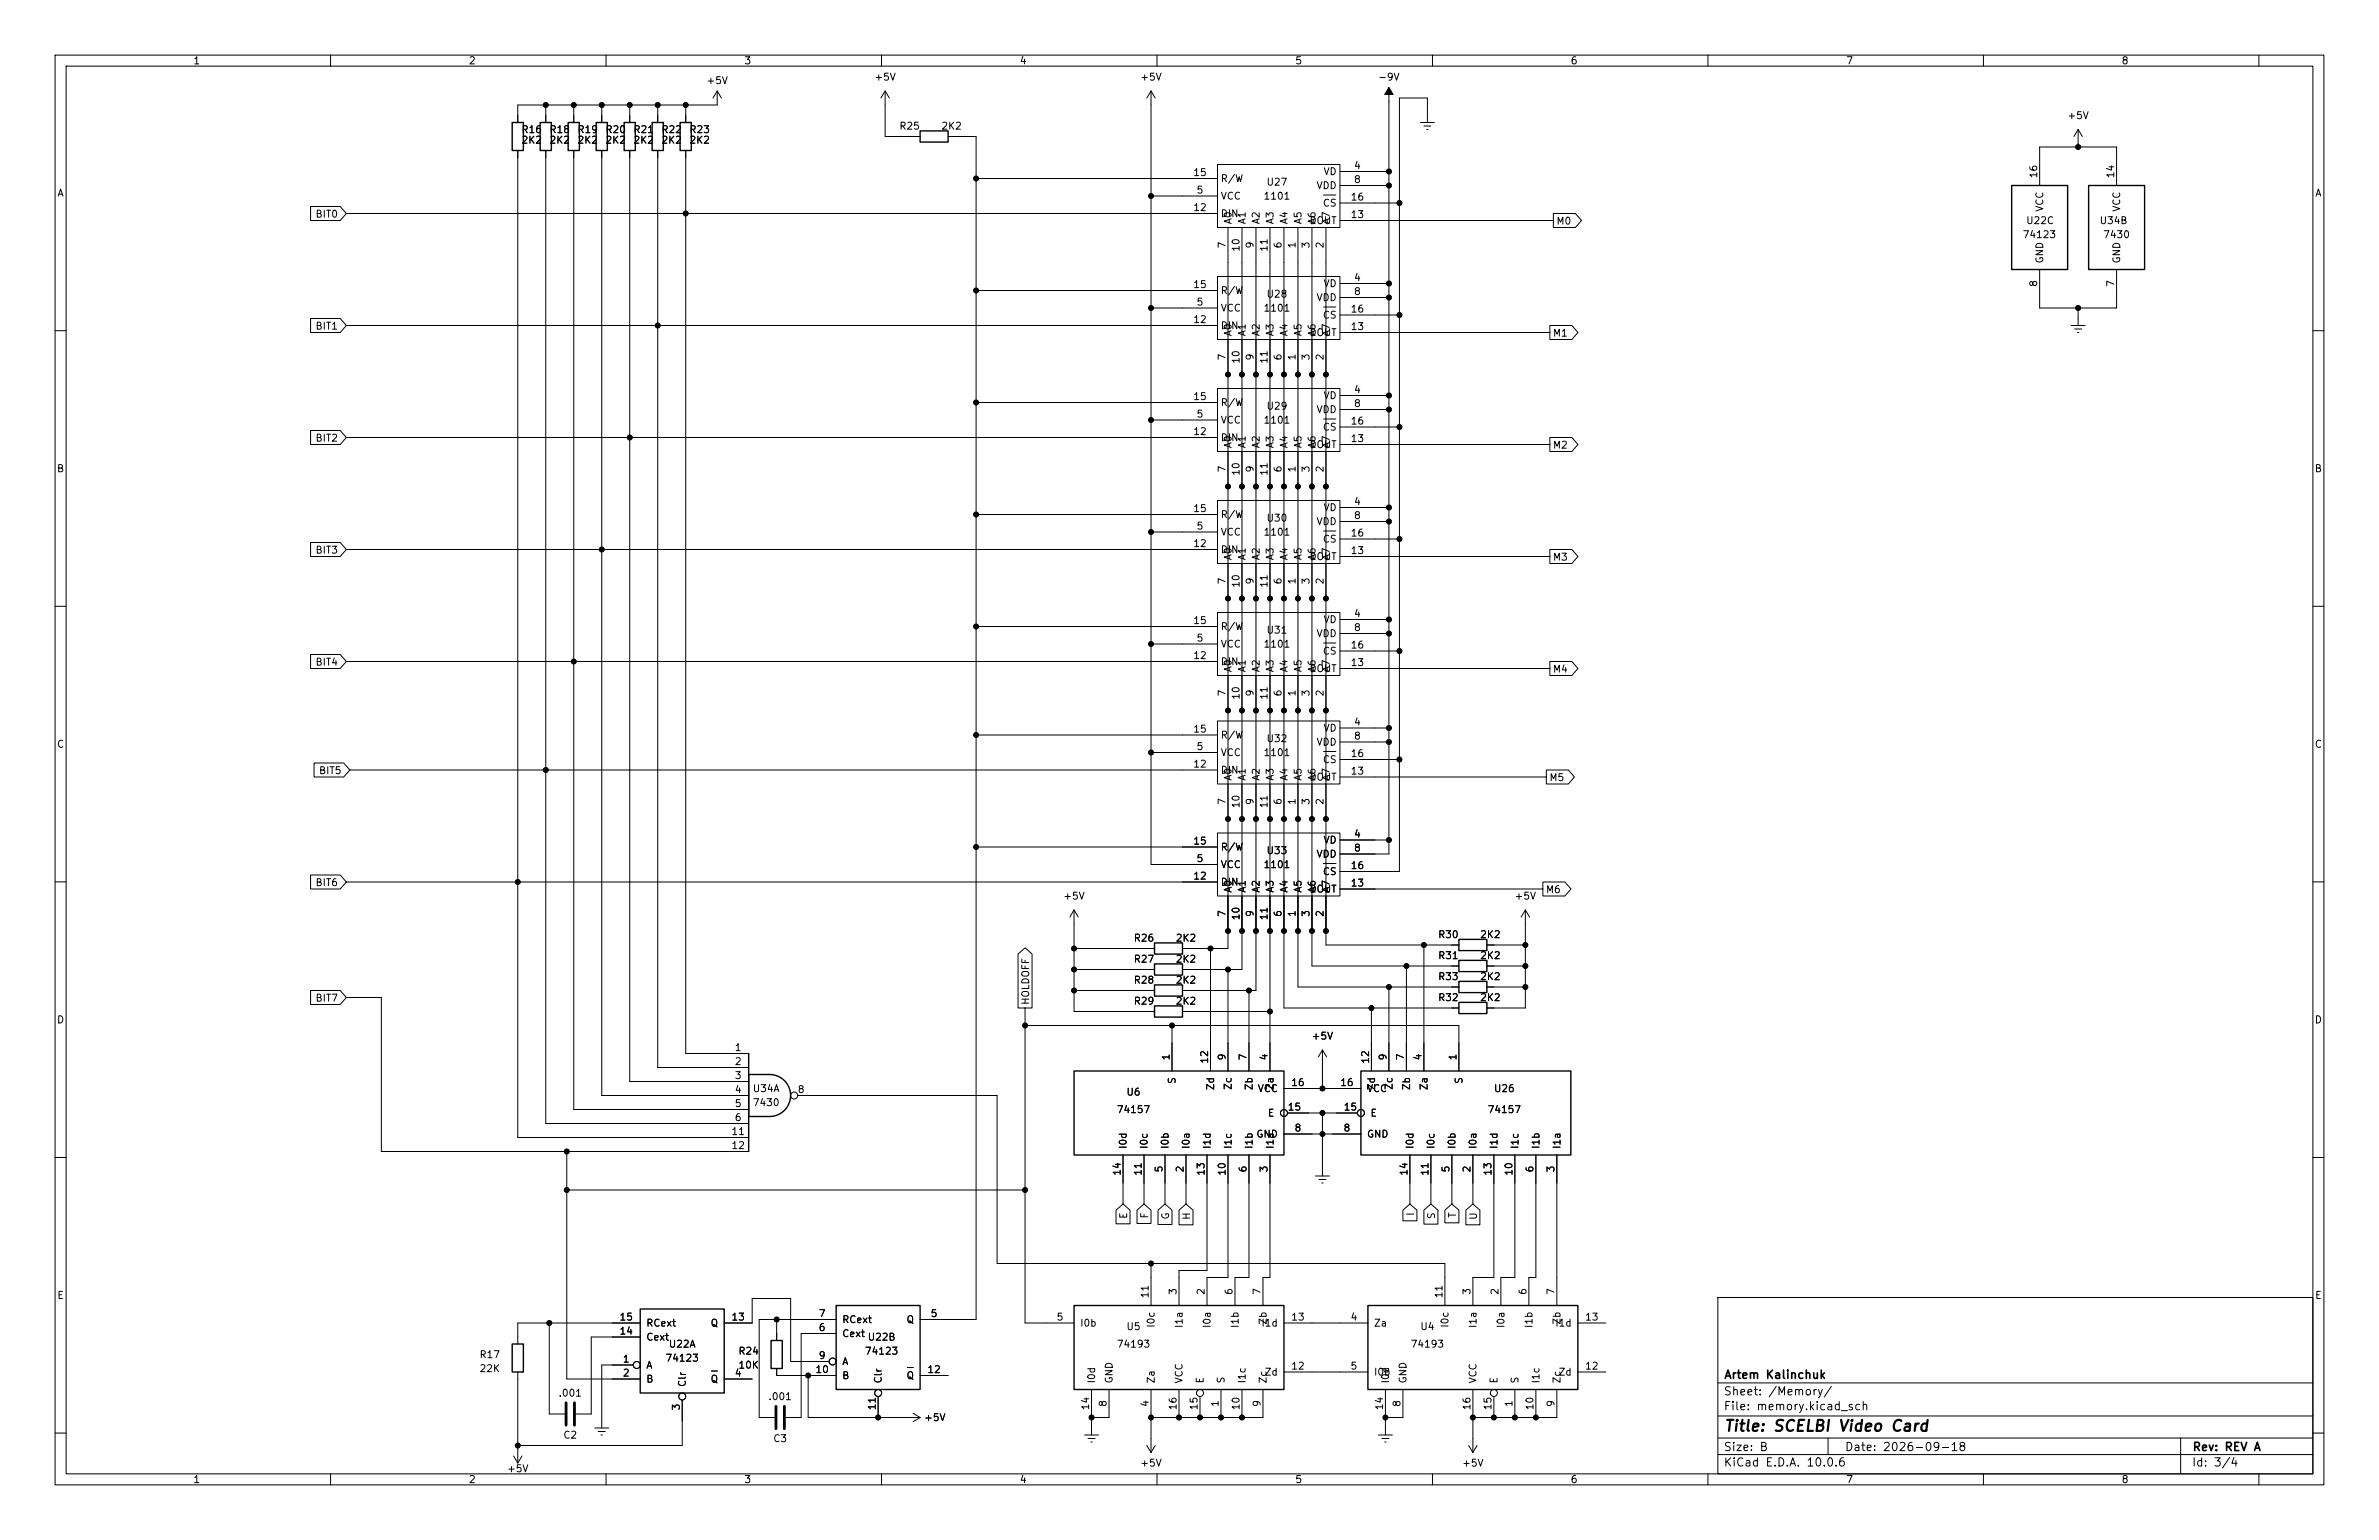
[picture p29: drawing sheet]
<svg xmlns="http://www.w3.org/2000/svg" width="432mm" height="279mm" viewBox="0 0 432 279" stroke-linecap="round" stroke-linejoin="round" font-family="sans-serif">
<defs><g id="words">
<text font-size="2" x="312.8" y="260.2">Title: SCELBI Video Card</text>
<g font-size="1.5">
<text x="312.8" y="250.5">Artem Kalinchuk</text>
<text x="312.8" y="256.2">File: memory.kicad_sch</text>
<text x="312.8" y="253.5">Sheet: /Memory/</text>
<text x="312.8" y="263.6">Size: B</text>
<text x="334.8" y="263.6">Date: 2026-09-18</text>
<text x="397.8" y="263.6">Rev: REV A</text>
<text x="312.8" y="266.4">KiCad E.D.A. 10.0.6</text>
<text x="397.8" y="266.4">Id: 3/4</text>
</g>
<g font-size="1.3">
<text x="35" y="12">1</text>
<text x="85" y="12">2</text>
<text x="135" y="12">3</text>
<text x="185" y="12">4</text>
<text x="235" y="12">5</text>
<text x="285" y="12">6</text>
<text x="335" y="12">7</text>
<text x="385" y="12">8</text>
<text x="128.1" y="15.6">+5V</text>
<text x="158.6" y="14.9">+5V</text>
<text x="206.9" y="14.9">+5V</text>
<text x="250" y="14.9">-9V</text>
<text x="163.1" y="23.8">R25</text>
<text x="170.7" y="23.8">2K2</text>
<text x="375.1" y="21.9">+5V</text>
<text x="94.5" y="24.5">R16</text>
<text x="94.5" y="26.4">2K2</text>
<text x="99.6" y="24.5">R18</text>
<text x="99.6" y="26.4">2K2</text>
<text x="104.7" y="24.5">R19</text>
<text x="104.7" y="26.4">2K2</text>
<text x="109.8" y="24.5">R20</text>
<text x="109.8" y="26.4">2K2</text>
<text x="114.9" y="24.5">R21</text>
<text x="114.9" y="26.4">2K2</text>
<text x="119.9" y="24.5">R22</text>
<text x="119.9" y="26.4">2K2</text>
<text x="125" y="24.5">R23</text>
<text x="125" y="26.4">2K2</text>
<text x="10.3" y="36">A</text>
<text x="216.5" y="32.3">15</text>
<text x="217.1" y="35.4">5</text>
<text x="221.5" y="33.3">R/W</text>
<text x="229.8" y="34">U27</text>
<text x="238.8" y="34.6">VDD</text>
<text x="240.1" y="32.1">VD</text>
<text x="245.6" y="31">4</text>
<text x="245.6" y="33.5">8</text>
<text x="370.1" y="32.5" transform="rotate(-90 370.1 32.5)">16</text>
<text x="384" y="32.5" transform="rotate(-90 384 32.5)">14</text>
<text x="420.1" y="36">A</text>
<text x="57.2" y="39.8">BIT0</text>
<text x="216.5" y="38.6">12</text>
<text x="221.5" y="36.5">VCC</text>
<text x="221.5" y="39.7">DIN</text>
<text x="223.8" y="40.8" transform="rotate(-90 223.8 40.8)">A0</text>
<text x="226.4" y="40.8" transform="rotate(-90 226.4 40.8)">A1</text>
<text x="228.9" y="40.8" transform="rotate(-90 228.9 40.8)">A2</text>
<text x="229.2" y="36.5">1101</text>
<text x="231.5" y="40.8" transform="rotate(-90 231.5 40.8)">A3</text>
<text x="234" y="40.8" transform="rotate(-90 234 40.8)">A4</text>
<text x="236.5" y="40.8" transform="rotate(-90 236.5 40.8)">A5</text>
<text x="237.6" y="41">DOUT</text>
<text x="239.1" y="40.8" transform="rotate(-90 239.1 40.8)">A6</text>
<text x="240" y="37.8">CS</text>
<text x="241.6" y="40.8" transform="rotate(-90 241.6 40.8)">A7</text>
<text x="245" y="39.9">13</text>
<text x="245" y="36.7">16</text>
<text x="282.4" y="41.1">M0</text>
<text x="367.6" y="41">U22C</text>
<text x="371.2" y="38.5" transform="rotate(-90 371.2 38.5)">VCC</text>
<text x="381" y="41">U34B</text>
<text x="385.1" y="38.5" transform="rotate(-90 385.1 38.5)">VCC</text>
<text x="222.7" y="45.2" transform="rotate(-90 222.7 45.2)">7</text>
<text x="225.3" y="45.8" transform="rotate(-90 225.3 45.8)">10</text>
<text x="227.8" y="45.2" transform="rotate(-90 227.8 45.2)">9</text>
<text x="230.4" y="45.8" transform="rotate(-90 230.4 45.8)">11</text>
<text x="232.9" y="45.2" transform="rotate(-90 232.9 45.2)">6</text>
<text x="235.4" y="45.2" transform="rotate(-90 235.4 45.2)">1</text>
<text x="238" y="45.2" transform="rotate(-90 238 45.2)">3</text>
<text x="240.5" y="45.2" transform="rotate(-90 240.5 45.2)">2</text>
<text x="367" y="43.5">74123</text>
<text x="371.2" y="47.9" transform="rotate(-90 371.2 47.9)">GND</text>
<text x="381.6" y="43.5">7430</text>
<text x="385.1" y="47.9" transform="rotate(-90 385.1 47.9)">GND</text>
<text x="216.5" y="52.6">15</text>
<text x="221.5" y="53.7">R/W</text>
<text x="240.1" y="52.4">VD</text>
<text x="245.6" y="51.3">4</text>
<text x="245.6" y="53.8">8</text>
<text x="370.1" y="52.2" transform="rotate(-90 370.1 52.2)">8</text>
<text x="384" y="52.2" transform="rotate(-90 384 52.2)">7</text>
<text x="216.5" y="58.9">12</text>
<text x="217.1" y="55.7">5</text>
<text x="221.5" y="56.8">VCC</text>
<text x="229.2" y="56.8">1101</text>
<text x="229.8" y="54.3">U28</text>
<text x="238.8" y="54.9">VDD</text>
<text x="240" y="58.1">CS</text>
<text x="245" y="57">16</text>
<text x="57.2" y="60.1">BIT1</text>
<text x="221.5" y="60">DIN</text>
<text x="222.7" y="65.5" transform="rotate(-90 222.7 65.5)">7</text>
<text x="223.8" y="61.1" transform="rotate(-90 223.8 61.1)">A0</text>
<text x="226.4" y="61.1" transform="rotate(-90 226.4 61.1)">A1</text>
<text x="227.8" y="65.5" transform="rotate(-90 227.8 65.5)">9</text>
<text x="228.9" y="61.1" transform="rotate(-90 228.9 61.1)">A2</text>
<text x="231.5" y="61.1" transform="rotate(-90 231.5 61.1)">A3</text>
<text x="232.9" y="65.5" transform="rotate(-90 232.9 65.5)">6</text>
<text x="234" y="61.1" transform="rotate(-90 234 61.1)">A4</text>
<text x="235.4" y="65.5" transform="rotate(-90 235.4 65.5)">1</text>
<text x="236.5" y="61.1" transform="rotate(-90 236.5 61.1)">A5</text>
<text x="237.6" y="61.3">DOUT</text>
<text x="238" y="65.5" transform="rotate(-90 238 65.5)">3</text>
<text x="239.1" y="61.1" transform="rotate(-90 239.1 61.1)">A6</text>
<text x="240.5" y="65.5" transform="rotate(-90 240.5 65.5)">2</text>
<text x="241.6" y="61.1" transform="rotate(-90 241.6 61.1)">A7</text>
<text x="245" y="60.2">13</text>
<text x="281.8" y="61.4">M1</text>
<text x="225.3" y="66.1" transform="rotate(-90 225.3 66.1)">10</text>
<text x="230.4" y="66.1" transform="rotate(-90 230.4 66.1)">11</text>
<text x="245.6" y="71.6">4</text>
<text x="216.5" y="72.9">15</text>
<text x="217.1" y="76.1">5</text>
<text x="221.5" y="77.2">VCC</text>
<text x="221.5" y="74">R/W</text>
<text x="229.2" y="77.2">1101</text>
<text x="229.8" y="74.6">U29</text>
<text x="238.8" y="75.3">VDD</text>
<text x="240.1" y="72.7">VD</text>
<text x="245" y="77.3">16</text>
<text x="245.6" y="74.2">8</text>
<text x="57.2" y="80.4">BIT2</text>
<text x="216.5" y="79.2">12</text>
<text x="221.5" y="80.3">DIN</text>
<text x="223.8" y="81.4" transform="rotate(-90 223.8 81.4)">A0</text>
<text x="226.4" y="81.4" transform="rotate(-90 226.4 81.4)">A1</text>
<text x="228.9" y="81.4" transform="rotate(-90 228.9 81.4)">A2</text>
<text x="231.5" y="81.4" transform="rotate(-90 231.5 81.4)">A3</text>
<text x="234" y="81.4" transform="rotate(-90 234 81.4)">A4</text>
<text x="236.5" y="81.4" transform="rotate(-90 236.5 81.4)">A5</text>
<text x="237.6" y="81.6">DOUT</text>
<text x="239.1" y="81.4" transform="rotate(-90 239.1 81.4)">A6</text>
<text x="240" y="78.4">CS</text>
<text x="241.6" y="81.4" transform="rotate(-90 241.6 81.4)">A7</text>
<text x="245" y="80.5">13</text>
<text x="281.8" y="81.7">M2</text>
<text x="10.2" y="86">B</text>
<text x="222.7" y="85.8" transform="rotate(-90 222.7 85.8)">7</text>
<text x="225.3" y="86.4" transform="rotate(-90 225.3 86.4)">10</text>
<text x="227.8" y="85.8" transform="rotate(-90 227.8 85.8)">9</text>
<text x="230.4" y="86.4" transform="rotate(-90 230.4 86.4)">11</text>
<text x="232.9" y="85.8" transform="rotate(-90 232.9 85.8)">6</text>
<text x="235.4" y="85.8" transform="rotate(-90 235.4 85.8)">1</text>
<text x="238" y="85.8" transform="rotate(-90 238 85.8)">3</text>
<text x="240.5" y="85.8" transform="rotate(-90 240.5 85.8)">2</text>
<text x="420" y="86">B</text>
<text x="216.5" y="93.2">15</text>
<text x="221.5" y="94.3">R/W</text>
<text x="229.8" y="94.9">U30</text>
<text x="238.8" y="95.6">VDD</text>
<text x="240.1" y="93">VD</text>
<text x="245.6" y="91.9">4</text>
<text x="245.6" y="94.5">8</text>
<text x="57.2" y="100.7">BIT3</text>
<text x="216.5" y="99.6">12</text>
<text x="217.1" y="96.4">5</text>
<text x="221.5" y="97.5">VCC</text>
<text x="221.5" y="100.7">DIN</text>
<text x="223.8" y="101.8" transform="rotate(-90 223.8 101.8)">A0</text>
<text x="226.4" y="101.8" transform="rotate(-90 226.4 101.8)">A1</text>
<text x="228.9" y="101.8" transform="rotate(-90 228.9 101.8)">A2</text>
<text x="229.2" y="97.5">1101</text>
<text x="231.5" y="101.8" transform="rotate(-90 231.5 101.8)">A3</text>
<text x="234" y="101.8" transform="rotate(-90 234 101.8)">A4</text>
<text x="236.5" y="101.8" transform="rotate(-90 236.5 101.8)">A5</text>
<text x="237.6" y="101.9">DOUT</text>
<text x="239.1" y="101.8" transform="rotate(-90 239.1 101.8)">A6</text>
<text x="240" y="98.8">CS</text>
<text x="241.6" y="101.8" transform="rotate(-90 241.6 101.8)">A7</text>
<text x="245" y="100.8">13</text>
<text x="245" y="97.7">16</text>
<text x="222.7" y="106.1" transform="rotate(-90 222.7 106.1)">7</text>
<text x="225.3" y="106.7" transform="rotate(-90 225.3 106.7)">10</text>
<text x="227.8" y="106.1" transform="rotate(-90 227.8 106.1)">9</text>
<text x="230.4" y="106.7" transform="rotate(-90 230.4 106.7)">11</text>
<text x="232.9" y="106.1" transform="rotate(-90 232.9 106.1)">6</text>
<text x="235.4" y="106.1" transform="rotate(-90 235.4 106.1)">1</text>
<text x="238" y="106.1" transform="rotate(-90 238 106.1)">3</text>
<text x="240.5" y="106.1" transform="rotate(-90 240.5 106.1)">2</text>
<text x="281.8" y="102">M3</text>
<text x="216.5" y="113.5">15</text>
<text x="240.1" y="113.4">VD</text>
<text x="245.6" y="112.3">4</text>
<text x="216.5" y="119.9">12</text>
<text x="217.1" y="116.7">5</text>
<text x="221.5" y="117.8">VCC</text>
<text x="221.5" y="114.6">R/W</text>
<text x="229.2" y="117.8">1101</text>
<text x="229.8" y="115.3">U31</text>
<text x="238.8" y="115.9">VDD</text>
<text x="240" y="119.1">CS</text>
<text x="245" y="118">16</text>
<text x="245.6" y="114.8">8</text>
<text x="57.2" y="121.1">BIT4</text>
<text x="221.5" y="121">DIN</text>
<text x="223.8" y="122.1" transform="rotate(-90 223.8 122.1)">A0</text>
<text x="226.4" y="122.1" transform="rotate(-90 226.4 122.1)">A1</text>
<text x="228.9" y="122.1" transform="rotate(-90 228.9 122.1)">A2</text>
<text x="231.5" y="122.1" transform="rotate(-90 231.5 122.1)">A3</text>
<text x="234" y="122.1" transform="rotate(-90 234 122.1)">A4</text>
<text x="236.5" y="122.1" transform="rotate(-90 236.5 122.1)">A5</text>
<text x="237.6" y="122.2">DOUT</text>
<text x="239.1" y="122.1" transform="rotate(-90 239.1 122.1)">A6</text>
<text x="241.6" y="122.1" transform="rotate(-90 241.6 122.1)">A7</text>
<text x="245" y="121.2">13</text>
<text x="281.8" y="122.3">M4</text>
<text x="222.7" y="126.5" transform="rotate(-90 222.7 126.5)">7</text>
<text x="225.3" y="127.1" transform="rotate(-90 225.3 127.1)">10</text>
<text x="227.8" y="126.5" transform="rotate(-90 227.8 126.5)">9</text>
<text x="230.4" y="127.1" transform="rotate(-90 230.4 127.1)">11</text>
<text x="232.9" y="126.5" transform="rotate(-90 232.9 126.5)">6</text>
<text x="235.4" y="126.5" transform="rotate(-90 235.4 126.5)">1</text>
<text x="238" y="126.5" transform="rotate(-90 238 126.5)">3</text>
<text x="240.5" y="126.5" transform="rotate(-90 240.5 126.5)">2</text>
<text x="245.6" y="131.9">4</text>
<text x="10.2" y="136">C</text>
<text x="216.5" y="133.2">15</text>
<text x="217.1" y="136.4">5</text>
<text x="221.5" y="137.5">VCC</text>
<text x="221.5" y="134.3">R/W</text>
<text x="229.2" y="137.5">1101</text>
<text x="229.8" y="134.9">U32</text>
<text x="238.8" y="135.6">VDD</text>
<text x="240.1" y="133">VD</text>
<text x="245" y="137.7">16</text>
<text x="245.6" y="134.5">8</text>
<text x="420" y="136">C</text>
<text x="57.8" y="140.8">BIT5</text>
<text x="216.5" y="139.6">12</text>
<text x="221.5" y="140.7">DIN</text>
<text x="223.8" y="141.8" transform="rotate(-90 223.8 141.8)">A0</text>
<text x="226.4" y="141.8" transform="rotate(-90 226.4 141.8)">A1</text>
<text x="228.9" y="141.8" transform="rotate(-90 228.9 141.8)">A2</text>
<text x="231.5" y="141.8" transform="rotate(-90 231.5 141.8)">A3</text>
<text x="234" y="141.8" transform="rotate(-90 234 141.8)">A4</text>
<text x="236.5" y="141.8" transform="rotate(-90 236.5 141.8)">A5</text>
<text x="237.6" y="141.9">DOUT</text>
<text x="239.1" y="141.8" transform="rotate(-90 239.1 141.8)">A6</text>
<text x="240" y="138.8">CS</text>
<text x="241.6" y="141.8" transform="rotate(-90 241.6 141.8)">A7</text>
<text x="245" y="140.8">13</text>
<text x="281.1" y="142">M5</text>
<text x="222.7" y="146.1" transform="rotate(-90 222.7 146.1)">7</text>
<text x="225.3" y="146.8" transform="rotate(-90 225.3 146.8)">10</text>
<text x="227.8" y="146.1" transform="rotate(-90 227.8 146.1)">9</text>
<text x="230.4" y="146.8" transform="rotate(-90 230.4 146.8)">11</text>
<text x="232.9" y="146.1" transform="rotate(-90 232.9 146.1)">6</text>
<text x="235.4" y="146.1" transform="rotate(-90 235.4 146.1)">1</text>
<text x="238" y="146.1" transform="rotate(-90 238 146.1)">3</text>
<text x="240.5" y="146.1" transform="rotate(-90 240.5 146.1)">2</text>
<text x="216.5" y="153.5">15</text>
<text x="221.5" y="154.6">R/W</text>
<text x="229.8" y="155.3">U33</text>
<text x="238.8" y="155.9">VDD</text>
<text x="240.1" y="153.4">VD</text>
<text x="245.6" y="152.3">4</text>
<text x="245.6" y="154.8">8</text>
<text x="57.2" y="161.1">BIT6</text>
<text x="216.5" y="159.9">12</text>
<text x="217.1" y="156.7">5</text>
<text x="221.5" y="157.8">VCC</text>
<text x="221.5" y="161">DIN</text>
<text x="229.2" y="157.8">1101</text>
<text x="240" y="159.1">CS</text>
<text x="245" y="161.2">13</text>
<text x="245" y="158">16</text>
<text x="192.9" y="163.5">+5V</text>
<text x="222.7" y="166.5" transform="rotate(-90 222.7 166.5)">7</text>
<text x="223.8" y="162.1" transform="rotate(-90 223.8 162.1)">A0</text>
<text x="225.3" y="167.1" transform="rotate(-90 225.3 167.1)">10</text>
<text x="226.4" y="162.1" transform="rotate(-90 226.4 162.1)">A1</text>
<text x="227.8" y="166.5" transform="rotate(-90 227.8 166.5)">9</text>
<text x="228.9" y="162.1" transform="rotate(-90 228.9 162.1)">A2</text>
<text x="230.4" y="167.1" transform="rotate(-90 230.4 167.1)">11</text>
<text x="231.5" y="162.1" transform="rotate(-90 231.5 162.1)">A3</text>
<text x="232.9" y="166.5" transform="rotate(-90 232.9 166.5)">6</text>
<text x="234" y="162.1" transform="rotate(-90 234 162.1)">A4</text>
<text x="235.4" y="166.5" transform="rotate(-90 235.4 166.5)">1</text>
<text x="236.5" y="162.1" transform="rotate(-90 236.5 162.1)">A5</text>
<text x="237.6" y="162.3">DOUT</text>
<text x="238" y="166.5" transform="rotate(-90 238 166.5)">3</text>
<text x="239.1" y="162.1" transform="rotate(-90 239.1 162.1)">A6</text>
<text x="240.5" y="166.5" transform="rotate(-90 240.5 166.5)">2</text>
<text x="241.6" y="162.1" transform="rotate(-90 241.6 162.1)">A7</text>
<text x="274.8" y="163.5">+5V</text>
<text x="280.5" y="162.3">M6</text>
<text x="205.7" y="171.1">R26</text>
<text x="213.3" y="171.1">2K2</text>
<text x="260.9" y="170.5">R30</text>
<text x="268.5" y="170.5">2K2</text>
<text x="205.7" y="178.8">R28</text>
<text x="205.7" y="175">R27</text>
<text x="213.3" y="178.8">2K2</text>
<text x="213.3" y="175">2K2</text>
<text x="260.9" y="178.1">R33</text>
<text x="260.9" y="174.3">R31</text>
<text x="268.5" y="178.1">2K2</text>
<text x="268.5" y="174.3">2K2</text>
<text x="10.2" y="186">D</text>
<text x="57.2" y="182">BIT7</text>
<text x="187.1" y="182.4" transform="rotate(-90 187.1 182.4)">HOLDOFF</text>
<text x="205.7" y="182.6">R29</text>
<text x="213.3" y="182.6">2K2</text>
<text x="260.9" y="181.9">R32</text>
<text x="268.5" y="181.9">2K2</text>
<text x="420" y="186">D</text>
<text x="133.3" y="191">1</text>
<text x="238" y="188.9">+5V</text>
<text x="133.3" y="193.5">2</text>
<text x="133.3" y="196.1">3</text>
<text x="212.6" y="192.5" transform="rotate(-90 212.6 192.5)">1</text>
<text x="213.7" y="196.8" transform="rotate(-90 213.7 196.8)">S</text>
<text x="219.6" y="193.1" transform="rotate(-90 219.6 193.1)">12</text>
<text x="220.7" y="197.9" transform="rotate(-90 220.7 197.9)">Zd</text>
<text x="222.7" y="192.5" transform="rotate(-90 222.7 192.5)">9</text>
<text x="223.8" y="197.9" transform="rotate(-90 223.8 197.9)">Zc</text>
<text x="226.6" y="192.5" transform="rotate(-90 226.6 192.5)">7</text>
<text x="227.7" y="197.9" transform="rotate(-90 227.7 197.9)">Zb</text>
<text x="230.4" y="192.5" transform="rotate(-90 230.4 192.5)">4</text>
<text x="231.5" y="197.9" transform="rotate(-90 231.5 197.9)">Za</text>
<text x="234.2" y="197.4">16</text>
<text x="243.1" y="197.4">16</text>
<text x="248.8" y="193.1" transform="rotate(-90 248.8 193.1)">12</text>
<text x="249.9" y="197.9" transform="rotate(-90 249.9 197.9)">Zd</text>
<text x="252" y="192.5" transform="rotate(-90 252 192.5)">9</text>
<text x="253.1" y="197.9" transform="rotate(-90 253.1 197.9)">Zc</text>
<text x="255.1" y="192.5" transform="rotate(-90 255.1 192.5)">7</text>
<text x="256.2" y="197.9" transform="rotate(-90 256.2 197.9)">Zb</text>
<text x="258.3" y="192.5" transform="rotate(-90 258.3 192.5)">4</text>
<text x="259.4" y="197.9" transform="rotate(-90 259.4 197.9)">Za</text>
<text x="264.7" y="192.5" transform="rotate(-90 264.7 192.5)">1</text>
<text x="265.8" y="196.8" transform="rotate(-90 265.8 196.8)">S</text>
<text x="133.3" y="198.6">4</text>
<text x="133.3" y="201.2">5</text>
<text x="133.3" y="203.7">6</text>
<text x="136.5" y="198.4">U34A</text>
<text x="136.5" y="201">7430</text>
<text x="144.7" y="198.6">8</text>
<text x="202.6" y="202.3">74157</text>
<text x="204.3" y="199.1">U6</text>
<text x="228.2" y="198.4">VCC</text>
<text x="230" y="202.9">E</text>
<text x="233.6" y="201.8">15</text>
<text x="243.8" y="201.8">15</text>
<text x="248" y="198.4">VCC</text>
<text x="248.6" y="202.9">E</text>
<text x="269.9" y="202.3">74157</text>
<text x="271" y="198.4">U26</text>
<text x="132.6" y="206.2">11</text>
<text x="132.6" y="208.8">12</text>
<text x="204.8" y="208.6" transform="rotate(-90 204.8 208.6)">I0d</text>
<text x="208.6" y="208.6" transform="rotate(-90 208.6 208.6)">I0c</text>
<text x="212.4" y="208.6" transform="rotate(-90 212.4 208.6)">I0b</text>
<text x="216.2" y="208.6" transform="rotate(-90 216.2 208.6)">I0a</text>
<text x="220" y="208.6" transform="rotate(-90 220 208.6)">I1d</text>
<text x="223.8" y="208.6" transform="rotate(-90 223.8 208.6)">I1c</text>
<text x="227.7" y="208.6" transform="rotate(-90 227.7 208.6)">I1b</text>
<text x="227.9" y="206.7">GND</text>
<text x="231.5" y="208.6" transform="rotate(-90 231.5 208.6)">I1a</text>
<text x="234.9" y="205.6">8</text>
<text x="243.7" y="205.6">8</text>
<text x="248" y="206.7">GND</text>
<text x="256.9" y="208.6" transform="rotate(-90 256.9 208.6)">I0d</text>
<text x="260.7" y="208.6" transform="rotate(-90 260.7 208.6)">I0c</text>
<text x="264.5" y="208.6" transform="rotate(-90 264.5 208.6)">I0b</text>
<text x="268.3" y="208.6" transform="rotate(-90 268.3 208.6)">I0a</text>
<text x="272.1" y="208.6" transform="rotate(-90 272.1 208.6)">I1d</text>
<text x="275.9" y="208.6" transform="rotate(-90 275.9 208.6)">I1c</text>
<text x="279.7" y="208.6" transform="rotate(-90 279.7 208.6)">I1b</text>
<text x="283.5" y="208.6" transform="rotate(-90 283.5 208.6)">I1a</text>
<text x="203.7" y="213.4" transform="rotate(-90 203.7 213.4)">14</text>
<text x="207.5" y="213.4" transform="rotate(-90 207.5 213.4)">11</text>
<text x="211.3" y="212.8" transform="rotate(-90 211.3 212.8)">5</text>
<text x="215.1" y="212.8" transform="rotate(-90 215.1 212.8)">2</text>
<text x="218.9" y="213.4" transform="rotate(-90 218.9 213.4)">13</text>
<text x="222.7" y="213.4" transform="rotate(-90 222.7 213.4)">10</text>
<text x="226.6" y="212.8" transform="rotate(-90 226.6 212.8)">6</text>
<text x="230.4" y="212.8" transform="rotate(-90 230.4 212.8)">3</text>
<text x="255.8" y="213.4" transform="rotate(-90 255.8 213.4)">14</text>
<text x="259.6" y="213.4" transform="rotate(-90 259.6 213.4)">11</text>
<text x="263.4" y="212.8" transform="rotate(-90 263.4 212.8)">5</text>
<text x="267.2" y="212.8" transform="rotate(-90 267.2 212.8)">2</text>
<text x="271" y="213.4" transform="rotate(-90 271 213.4)">13</text>
<text x="274.8" y="213.4" transform="rotate(-90 274.8 213.4)">10</text>
<text x="278.6" y="212.8" transform="rotate(-90 278.6 212.8)">6</text>
<text x="282.4" y="212.8" transform="rotate(-90 282.4 212.8)">3</text>
<text x="204.9" y="221.2" transform="rotate(-90 204.9 221.2)">E</text>
<text x="208.7" y="221.2" transform="rotate(-90 208.7 221.2)">F</text>
<text x="212.5" y="221.4" transform="rotate(-90 212.5 221.4)">G</text>
<text x="216.3" y="221.4" transform="rotate(-90 216.3 221.4)">H</text>
<text x="257" y="220.7" transform="rotate(-90 257 220.7)">I</text>
<text x="260.8" y="221.3" transform="rotate(-90 260.8 221.3)">S</text>
<text x="264.6" y="221.1" transform="rotate(-90 264.6 221.1)">T</text>
<text x="268.4" y="221.4" transform="rotate(-90 268.4 221.4)">U</text>
<text x="10.3" y="236">E</text>
<text x="112.3" y="239.9">15</text>
<text x="132.6" y="239.9">13</text>
<text x="148.5" y="239.3">7</text>
<text x="168.8" y="239.3">5</text>
<text x="191.7" y="239.9">5</text>
<text x="208.8" y="235.7" transform="rotate(-90 208.8 235.7)">11</text>
<text x="213.9" y="235" transform="rotate(-90 213.9 235)">3</text>
<text x="218.9" y="235" transform="rotate(-90 218.9 235)">2</text>
<text x="224" y="235" transform="rotate(-90 224 235)">6</text>
<text x="229.1" y="235" transform="rotate(-90 229.1 235)">7</text>
<text x="234.2" y="239.9">13</text>
<text x="245" y="239.9">4</text>
<text x="262.1" y="235.7" transform="rotate(-90 262.1 235.7)">11</text>
<text x="267.2" y="235" transform="rotate(-90 267.2 235)">3</text>
<text x="272.3" y="235" transform="rotate(-90 272.3 235)">2</text>
<text x="277.4" y="235" transform="rotate(-90 277.4 235)">6</text>
<text x="282.4" y="235" transform="rotate(-90 282.4 235)">7</text>
<text x="287.6" y="239.9">13</text>
<text x="420.1" y="236">E</text>
<text x="112.3" y="242.4">14</text>
<text x="117.2" y="243.5">Cext</text>
<text x="117.2" y="241">RCext</text>
<text x="121.3" y="244.8">U22A</text>
<text x="128.9" y="241">Q</text>
<text x="148.5" y="241.8">6</text>
<text x="152.8" y="242.9">Cext</text>
<text x="152.8" y="240.4">RCext</text>
<text x="157.4" y="243.5">U22B</text>
<text x="164.4" y="240.4">Q</text>
<text x="195.9" y="241">I0b</text>
<text x="202.6" y="244.8">74193</text>
<text x="204.3" y="241.6">U5</text>
<text x="209.9" y="241" transform="rotate(-90 209.9 241)">I0c</text>
<text x="215" y="241.1" transform="rotate(-90 215 241.1)">I1a</text>
<text x="220" y="241.1" transform="rotate(-90 220 241.1)">I0a</text>
<text x="225.1" y="241.1" transform="rotate(-90 225.1 241.1)">I1b</text>
<text x="228.8" y="241">I1d</text>
<text x="230.2" y="240.5" transform="rotate(-90 230.2 240.5)">Zb</text>
<text x="249.3" y="241">Za</text>
<text x="255.9" y="244.8">74193</text>
<text x="257.7" y="241.6">U4</text>
<text x="263.2" y="241" transform="rotate(-90 263.2 241)">I0c</text>
<text x="268.3" y="241.1" transform="rotate(-90 268.3 241.1)">I1a</text>
<text x="273.4" y="241.1" transform="rotate(-90 273.4 241.1)">I0a</text>
<text x="278.5" y="241.1" transform="rotate(-90 278.5 241.1)">I1b</text>
<text x="282.2" y="241">I1d</text>
<text x="283.5" y="240.5" transform="rotate(-90 283.5 240.5)">Zb</text>
<text x="86.9" y="246.7">R17</text>
<text x="86.9" y="249.2">22K</text>
<text x="112.9" y="247.5">1</text>
<text x="112.9" y="250.1">2</text>
<text x="117.2" y="248.6">A</text>
<text x="117.2" y="251.2">B</text>
<text x="120.7" y="247.3">74123</text>
<text x="124.8" y="251.7" transform="rotate(-90 124.8 251.7)">Clr</text>
<text x="128.9" y="251.2">Q</text>
<text x="133.3" y="250.1">4</text>
<text x="133.9" y="246.1">R24</text>
<text x="133.9" y="248.6">10K</text>
<text x="147.9" y="249.4">10</text>
<text x="148.5" y="246.9">9</text>
<text x="152.8" y="248">A</text>
<text x="152.8" y="250.5">B</text>
<text x="156.9" y="246.1">74123</text>
<text x="160.3" y="251.1" transform="rotate(-90 160.3 251.1)">Clr</text>
<text x="164.4" y="250.5">Q</text>
<text x="168.2" y="249.4">12</text>
<text x="199.1" y="251.1" transform="rotate(-90 199.1 251.1)">I0d</text>
<text x="202.3" y="251.1" transform="rotate(-90 202.3 251.1)">GND</text>
<text x="209.9" y="251.1" transform="rotate(-90 209.9 251.1)">Za</text>
<text x="215" y="251.1" transform="rotate(-90 215 251.1)">VCC</text>
<text x="218.8" y="251.1" transform="rotate(-90 218.8 251.1)">E</text>
<text x="222.6" y="251.1" transform="rotate(-90 222.6 251.1)">S</text>
<text x="226.4" y="251.1" transform="rotate(-90 226.4 251.1)">I1c</text>
<text x="229.4" y="249.9">Zd</text>
<text x="230.2" y="251.1" transform="rotate(-90 230.2 251.1)">Zc</text>
<text x="234.2" y="248.8">12</text>
<text x="245" y="248.8">5</text>
<text x="249.3" y="249.9">I0b</text>
<text x="252.4" y="251.1" transform="rotate(-90 252.4 251.1)">I0d</text>
<text x="255.6" y="251.1" transform="rotate(-90 255.6 251.1)">GND</text>
<text x="268.3" y="251.1" transform="rotate(-90 268.3 251.1)">VCC</text>
<text x="272.1" y="251.1" transform="rotate(-90 272.1 251.1)">E</text>
<text x="275.9" y="251.1" transform="rotate(-90 275.9 251.1)">S</text>
<text x="279.7" y="251.1" transform="rotate(-90 279.7 251.1)">I1c</text>
<text x="282.8" y="249.9">Zd</text>
<text x="283.5" y="251.1" transform="rotate(-90 283.5 251.1)">Zc</text>
<text x="287.6" y="248.8">12</text>
<text x="101.3" y="253.7">.001</text>
<text x="123.7" y="256" transform="rotate(-90 123.7 256)">3</text>
<text x="139.4" y="254.3">.001</text>
<text x="159.3" y="256" transform="rotate(-90 159.3 256)">11</text>
<text x="198" y="256" transform="rotate(-90 198 256)">14</text>
<text x="201.2" y="255.4" transform="rotate(-90 201.2 255.4)">8</text>
<text x="208.8" y="255.4" transform="rotate(-90 208.8 255.4)">4</text>
<text x="213.9" y="256" transform="rotate(-90 213.9 256)">16</text>
<text x="217.7" y="256" transform="rotate(-90 217.7 256)">15</text>
<text x="221.5" y="255.4" transform="rotate(-90 221.5 255.4)">1</text>
<text x="225.3" y="256" transform="rotate(-90 225.3 256)">10</text>
<text x="229.1" y="255.4" transform="rotate(-90 229.1 255.4)">9</text>
<text x="251.3" y="256" transform="rotate(-90 251.3 256)">14</text>
<text x="254.5" y="255.4" transform="rotate(-90 254.5 255.4)">8</text>
<text x="267.2" y="256" transform="rotate(-90 267.2 256)">16</text>
<text x="271" y="256" transform="rotate(-90 271 256)">15</text>
<text x="274.8" y="255.4" transform="rotate(-90 274.8 255.4)">1</text>
<text x="278.6" y="256" transform="rotate(-90 278.6 256)">10</text>
<text x="282.4" y="255.4" transform="rotate(-90 282.4 255.4)">9</text>
<text x="102.1" y="261.3">C2</text>
<text x="140.2" y="261.9">C3</text>
<text x="167.6" y="258.1">+5V</text>
<text x="35" y="269.4">1</text>
<text x="85" y="269.4">2</text>
<text x="91.9" y="267.4">+5V</text>
<text x="135" y="269.4">3</text>
<text x="185" y="269.4">4</text>
<text x="206.9" y="266.4">+5V</text>
<text x="235" y="269.4">5</text>
<text x="265.3" y="266.4">+5V</text>
<text x="285" y="269.4">6</text>
<text x="335" y="269.4">7</text>
<text x="385" y="269.4">8</text>
</g>
</g></defs>
<g fill="none" stroke="#000" stroke-width=".18">
<path d="M10 10h411.8v259.4h-411.8zM12 12h407.8v255.4h-407.8zM60 10v2M99.1 19.1v3.1M104.1 19.1v3.1M109.2 19.1v3.1M110 10v2M114.3 19.1v3.1M119.4 19.1v3.1M124.5 19.1v3.1M130.2 16.5v2.6h-36.2v3.1M130.2 16.5l-.8 1.3"/>
<path d="M130.2 16.5l.7 1.3M160 10v2M160.7 16.5l-.8 1.3M160.7 16.5l.7 1.3M160.7 16.5v8.3h6.3M208.9 16.5v140.3h12.1M208.9 16.5l-.7 1.3M208.9 16.5l.8 1.3M210 10v2M252.1 15.9v139h-8.9M260 10v2M310 10v2"/>
<path d="M360 10v2M410 10v2M56.4 37.5h5.4l1.1 1.2-1.1 1.3h-5.4zM62.9 38.7h158.1M94 27.3v179.1h41.9M99.1 27.3v176.5h36.8M104.1 27.3v174h31.8M109.2 27.3v171.5h26.7M114.3 27.3v168.9h21.6M119.4 27.3v166.4h16.5M124.5 27.3v163.8h11.4M172.1 24.8h5.1v214.6h-10.2"/>
<path d="M177.2 32.4h43.8M208.9 35.6h12.1M221 29.8h22.2v11.5h-22.2zM240.2 35.4h2.3M243.2 31.1h8.9M243.2 33.7h8.9M243.2 36.8h10.8M257.8 22.2h2.5M258.4 22.9h1.3M259 23.5h.2M259.1 22.2v-4.4h-5.1v140.3h-10.8M281.9 38.7h4l1.1 1.3-1.1 1.3h-4z"/>
<path d="M370.2 33.7v-7h14v7M377.2 23.5l-.8 1.3M377.2 23.5l.8 1.3M377.2 23.5v3.2M56.4 57.8h5.4l1.1 1.3-1.1 1.2h-5.4zM62.9 59.1h158.1M177.2 52.7h43.8M208.9 55.9h12.1M221 50.2h22.2v11.4h-22.2zM222.9 41.3v130.8h-8.3M225.4 41.3v134.6h-10.8M228 41.3v138.4h-13.4"/>
<path d="M230.5 41.3v153M233 41.3v141.6h31.8M235.6 41.3v137.8h29.2M238.1 41.3v134h26.7M240.2 55.7h2.3M240.7 41.3v130.2h24.1M243.2 51.4h8.9M243.2 54h8.9M243.2 57.2h10.8M243.2 40h38.7M281.3 59.1h4l1.1 1.2-1.1 1.3h-4zM370.2 48.9v7h14v-7"/>
<path d="M375.9 59.1h2.6M376.6 59.7h1.2M377.2 55.9v3.2M10 60h2M56.4 78.1h5.4l1.1 1.3-1.1 1.2h-5.4zM62.9 79.4h158.1M177.2 73h43.8M208.9 76.2h12.1M221 70.5h22.2v11.4h-22.2zM240.2 76h2.3M243.2 60.3h38.1M243.2 71.8h8.9"/>
<path d="M243.2 74.3h8.9M243.2 77.5h10.8M281.3 79.4h4l1.1 1.2-1.1 1.3h-4zM377.1 60.3h.2M419.8 60h2M56.4 98.4h5.4l1.1 1.3-1.1 1.3h-5.4zM62.9 99.7h158.1M177.2 93.3h43.8M208.9 96.5h12.1M221 90.8h22.2v11.4h-22.2zM240.2 96.3h2.3M243.2 92.1h8.9"/>
<path d="M243.2 94.6h8.9M243.2 97.8h10.8M243.2 80.6h38.1M281.3 99.7h4l1.1 1.3-1.1 1.2h-4zM10 110h2M56.4 118.7h5.4l1.1 1.3-1.1 1.3h-5.4zM177.2 113.7h43.8M208.9 116.8h12.1M221 111.1h22.2v11.5h-22.2zM240.2 116.7h2.3M243.2 112.4h8.9M243.2 114.9h8.9"/>
<path d="M243.2 118.1h10.8M243.2 101h38.1M419.8 110h2M57 138.4h5.4l1.1 1.3-1.1 1.3h-5.4zM62.9 120h158.1M63.5 139.7h157.5M177.2 133.4h43.8M208.9 136.5h12.1M221 130.8h22.2v11.4h-22.2zM240.2 136.3h2.3M243.2 132.1h8.9M243.2 134.6h8.9"/>
<path d="M243.2 137.8h10.8M243.2 121.3h38.1M280.7 139.7h4l1.1 1.3-1.1 1.2h-4zM281.3 120h4l1.1 1.3-1.1 1.3h-4zM10 160h2M56.4 158.7h5.4l1.1 1.3-1.1 1.3h-5.4zM177.2 153.7h43.8M221 151.1h22.2v11.5h-22.2zM240.2 156.7h2.3M243.2 152.4h8.9M243.2 141h37.5M419.8 160h2"/>
<path d="M56.4 179.7h5.4l1.1 1.3-1.1 1.2h-5.4zM62.9 160h158.1M184.8 173.1l1.3-1.1 1.2 1.1v9.8h-2.5zM194.9 165.1l-.7 1.3M194.9 165.1l.8 1.3M194.9 165.1v18.4h14.6M194.9 179.7h14.6M194.9 175.9h14.6M194.9 172.1h14.6M219.7 172.1v22.2M222.9 175.9v18.4M226.7 179.7v14.6"/>
<path d="M243.2 161.3h36.8M252.1 179.1v15.2M255.3 175.3v19M258.4 171.5v22.8M269.9 171.5h7M269.9 179.1h7M269.9 175.3h7M276.9 165.1l-.8 1.3M276.9 165.1l.7 1.3M276.9 165.1v17.8h-7M280 160h4l1.1 1.3-1.1 1.3h-4zM62.9 181h6.3v27.9h66.7"/>
<path d="M144.8 198.8h36.2v30.4h81.3v7.7M186.1 182.9v57.1h8.8M186.1 186.1h78.7v8.2M212.7 186.1v8.2M214.6 183.5h15.9M233 197.5h14M240 190.5v7M240 190.5l-.7 1.3M240 190.5l.8 1.3M248.9 182.9v11.4M10 210h2M102.9 208.9v41.3h13.3"/>
<path d="M102.9 215.9h83.2M202.6 219.6l1.2-1.2 1.3 1.2v2.4h-2.5zM203.8 209.6v8.8M206.4 219.6l1.2-1.2 1.3 1.2v2.4h-2.5zM207.6 209.6v8.8M210.2 219.6l1.3-1.2 1.2 1.2v2.6h-2.5zM211.5 209.6v8.8M214 219.6l1.3-1.2 1.2 1.2v2.6h-2.5zM215.3 209.6v8.8M219.1 209.6v20.9h-5.1v6.4M222.9 209.6v22.2h-3.8v5.1M226.7 209.6v22.2h-2.5v5.1"/>
<path d="M230.5 209.6v22.2h-1.3v5.1M233 205.7h14M233.7 201.9h12.7M238.8 213.4h2.5M239.4 214h1.3M239.9 214.6h.3M240 201.9v11.5M254.6 219.6l1.3-1.2 1.3 1.2v1.9h-2.6zM255.9 209.6v8.8M258.4 219.6l1.3-1.2 1.3 1.2v2.5h-2.6zM259.7 209.6v8.8M262.3 219.6l1.2-1.2 1.3 1.2v2.3h-2.5z"/>
<path d="M263.5 209.6v8.8M266.1 219.6l1.2-1.2 1.3 1.2v2.6h-2.5zM267.3 209.6v8.8M271.1 209.6v22.2h-3.8v5.1M275 209.6v22.2h-2.6v5.1M278.8 209.6v22.2h-1.3v5.1M282.6 209.6v27.3M419.8 210h2M141 239.4v3.8M151.8 239.4h-14v17.8h2.8M208.9 229.2v7.7M311.8 235.4h108v32h-108z"/>
<path d="M10 260h2M94 248.9v16.5M99.7 240v16.5h2.8M107.9 259.1h2.6M108.6 259.7h1.3M114.9 247.7h-5.7v11.4M116.2 240h-22.2v3.8M116.2 242.6h-8.9v13.9h-2.8M123.8 254v8.3h-29.8M129.1 248.7h1.1M131.4 240h5.1v-4.4h7v11.4h7M131.4 250.2h5.1"/>
<path d="M141 248.3v1.3h10.8M146.7 249.6v7.6h20.3M151.8 241.9h-6.4v15.3h-2.8M159.4 253.4v3.8M164.7 248.1h1.1M165.7 256.4l1.3 .8M167 257.2l-1.3 .7M167 249.6h5.1M198.1 252.1v8.3M201.3 252.1v5.1h-3.2M208.9 252.1v11.4M214 252.1v5.1"/>
<path d="M217.8 253.4v3.8M221.6 252.1v5.1M225.4 252.1v5.1M229.2 252.1v5.1h-20.3M233 240h15.3M233 248.9h15.3M251.5 252.1v8.3M254.6 252.1v5.1h-3.1M267.3 252.1v11.4M271.1 253.4v3.8M275 252.1v5.1M278.8 252.1v5.1"/>
<path d="M282.6 252.1v5.1h-15.3M286.4 240h5.1M286.4 248.9h5.1M311.8 256.9h108M311.8 250.9h108M419.8 260h2M60 267.4v2M93.2 264.2l.8 1.2M94.7 264.2l-.7 1.2M109.1 260.4h.2M110 267.4v2M160 267.4v2"/>
<path d="M196.8 260.4h2.6M197.5 261h1.3M198 261.6h.2M208.2 262.3l.7 1.2M209.7 262.3l-.8 1.2M210 267.4v2M250.2 260.4h2.5M250.8 261h1.3M251.3 261.6h.3M260 267.4v2M266.6 262.3l.7 1.2M268.1 262.3l-.8 1.2"/>
<path d="M310 267.4v2M311.8 263.9h108M311.8 260.9h108M331.8 260.9v3M360 267.4v2M395.8 260.9v6.5M410 267.4v2"/>
<circle cx="144.1" cy="198.8" r=".63"/>
<circle cx="233" cy="201.9" r=".63"/>
<circle cx="247" cy="201.9" r=".63"/>
<circle cx="115.6" cy="247.6" r=".63"/>
<circle cx="123.8" cy="253.4" r=".63"/>
<circle cx="151.1" cy="247" r=".63"/>
<circle cx="159.4" cy="252.7" r=".63"/>
<circle cx="217.8" cy="252.7" r=".63"/>
<circle cx="271.1" cy="252.7" r=".63"/>
</g>
<g fill="none" stroke="#000" stroke-width=".25">
<path d="M93 22.2h2v5.1h-2zM98 22.2h2.1v5.1h-2.1zM103.1 22.2h2.1v5.1h-2.1zM108.2 22.2h2v5.1h-2zM113.3 22.2h2v5.1h-2zM118.4 22.2h2v5.1h-2zM123.4 22.2h2.1v5.1h-2.1zM167 23.7h5.1v2.1h-5.1zM365.1 33.7h10.2v15.2h-10.2zM379.1 33.7h10.2v15.2h-10.2zM209.5 178.7h5.1v2h-5.1zM209.5 174.9h5.1v2h-5.1z"/>
<path d="M209.5 171.1h5.1v2h-5.1zM264.8 170.4h5.1v2.1h-5.1zM264.8 178.1h5.1v2h-5.1zM264.8 174.2h5.1v2.1h-5.1zM135.9 194.9h3.8a3.8 3.8 0 0 1 3.8 3.9 3.8 3.8 0 0 1-3.8 3.8h-3.8zM135.9 191.1v17.8M194.9 194.3h38.1v15.3h-38.1zM209.5 182.5h5.1v2h-5.1zM247 194.3h38.1v15.3h-38.1zM264.8 181.9h5.1v2h-5.1zM116.2 237.5h15.2v15.2h-15.2zM151.8 236.9h15.2v15.2h-15.2z"/>
<path d="M194.9 236.9h38.1v15.2h-38.1zM248.3 236.9h38.1v15.2h-38.1zM93 243.8h2v5.1h-2zM140 243.2h2v5.1h-2z"/>
</g>
<path d="M102.7 254.5v4.1M104.3 254.5v4.1M140.8 255.1v4.1M142.4 255.1v4.1" fill="none" stroke="#000" stroke-width=".51"/>
<g fill="#000" stroke="#000" stroke-width=".18">
<path d="M252.1 15.9l.8 1.2h-1.6z"/>
<circle cx="99.1" cy="19.1" r=".46"/>
<circle cx="104.1" cy="19.1" r=".46"/>
<circle cx="109.2" cy="19.1" r=".46"/>
<circle cx="114.3" cy="19.1" r=".46"/>
<circle cx="119.4" cy="19.1" r=".46"/>
<circle cx="124.5" cy="19.1" r=".46"/>
<circle cx="124.5" cy="38.7" r=".46"/>
<circle cx="177.2" cy="32.4" r=".46"/>
<circle cx="208.9" cy="35.6" r=".46"/>
<circle cx="252.1" cy="33.7" r=".46"/>
<circle cx="252.1" cy="31.1" r=".46"/>
<circle cx="254" cy="36.8" r=".46"/>
<circle cx="377.2" cy="26.7" r=".46"/>
<circle cx="119.4" cy="59.1" r=".46"/>
<circle cx="177.2" cy="52.7" r=".46"/>
<circle cx="208.9" cy="55.9" r=".46"/>
<circle cx="252.1" cy="54" r=".46"/>
<circle cx="252.1" cy="51.4" r=".46"/>
<circle cx="254" cy="57.2" r=".46"/>
<circle cx="377.2" cy="55.9" r=".46"/>
<circle cx="114.3" cy="79.4" r=".46"/>
<circle cx="177.2" cy="73" r=".46"/>
<circle cx="208.9" cy="76.2" r=".46"/>
<circle cx="222.9" cy="67.9" r=".46"/>
<circle cx="225.4" cy="67.9" r=".46"/>
<circle cx="228" cy="67.9" r=".46"/>
<circle cx="230.5" cy="67.9" r=".46"/>
<circle cx="233" cy="67.9" r=".46"/>
<circle cx="235.6" cy="67.9" r=".46"/>
<circle cx="238.1" cy="67.9" r=".46"/>
<circle cx="240.7" cy="67.9" r=".46"/>
<circle cx="252.1" cy="74.3" r=".46"/>
<circle cx="252.1" cy="71.8" r=".46"/>
<circle cx="254" cy="77.5" r=".46"/>
<circle cx="109.2" cy="99.7" r=".46"/>
<circle cx="177.2" cy="93.3" r=".46"/>
<circle cx="208.9" cy="96.5" r=".46"/>
<circle cx="222.9" cy="88.3" r=".46"/>
<circle cx="225.4" cy="88.3" r=".46"/>
<circle cx="228" cy="88.3" r=".46"/>
<circle cx="230.5" cy="88.3" r=".46"/>
<circle cx="233" cy="88.3" r=".46"/>
<circle cx="235.6" cy="88.3" r=".46"/>
<circle cx="238.1" cy="88.3" r=".46"/>
<circle cx="240.7" cy="88.3" r=".46"/>
<circle cx="252.1" cy="92.1" r=".46"/>
<circle cx="252.1" cy="94.6" r=".46"/>
<circle cx="254" cy="97.8" r=".46"/>
<circle cx="177.2" cy="113.7" r=".46"/>
<circle cx="208.9" cy="116.8" r=".46"/>
<circle cx="222.9" cy="108.6" r=".46"/>
<circle cx="225.4" cy="108.6" r=".46"/>
<circle cx="228" cy="108.6" r=".46"/>
<circle cx="230.5" cy="108.6" r=".46"/>
<circle cx="233" cy="108.6" r=".46"/>
<circle cx="235.6" cy="108.6" r=".46"/>
<circle cx="238.1" cy="108.6" r=".46"/>
<circle cx="240.7" cy="108.6" r=".46"/>
<circle cx="252.1" cy="112.4" r=".46"/>
<circle cx="252.1" cy="114.9" r=".46"/>
<circle cx="254" cy="118.1" r=".46"/>
<circle cx="99.1" cy="139.7" r=".46"/>
<circle cx="104.1" cy="120" r=".46"/>
<circle cx="177.2" cy="133.4" r=".46"/>
<circle cx="208.9" cy="136.5" r=".46"/>
<circle cx="222.9" cy="128.9" r=".46"/>
<circle cx="225.4" cy="128.9" r=".46"/>
<circle cx="228" cy="128.9" r=".46"/>
<circle cx="230.5" cy="128.9" r=".46"/>
<circle cx="233" cy="128.9" r=".46"/>
<circle cx="235.6" cy="128.9" r=".46"/>
<circle cx="238.1" cy="128.9" r=".46"/>
<circle cx="240.7" cy="128.9" r=".46"/>
<circle cx="252.1" cy="134.6" r=".46"/>
<circle cx="252.1" cy="132.1" r=".46"/>
<circle cx="254" cy="137.8" r=".46"/>
<circle cx="177.2" cy="153.7" r=".46"/>
<circle cx="222.9" cy="148.6" r=".46"/>
<circle cx="225.4" cy="148.6" r=".46"/>
<circle cx="228" cy="148.6" r=".46"/>
<circle cx="230.5" cy="148.6" r=".46"/>
<circle cx="233" cy="148.6" r=".46"/>
<circle cx="235.6" cy="148.6" r=".46"/>
<circle cx="238.1" cy="148.6" r=".46"/>
<circle cx="240.7" cy="148.6" r=".46"/>
<circle cx="252.1" cy="152.4" r=".46"/>
<circle cx="94" cy="160" r=".46"/>
<circle cx="194.9" cy="179.7" r=".46"/>
<circle cx="194.9" cy="175.9" r=".46"/>
<circle cx="194.9" cy="172.1" r=".46"/>
<circle cx="219.7" cy="172.1" r=".46"/>
<circle cx="222.9" cy="168.9" r=".46"/>
<circle cx="222.9" cy="175.9" r=".46"/>
<circle cx="225.4" cy="168.9" r=".46"/>
<circle cx="226.7" cy="179.7" r=".46"/>
<circle cx="228" cy="168.9" r=".46"/>
<circle cx="230.5" cy="168.9" r=".46"/>
<circle cx="233" cy="168.9" r=".46"/>
<circle cx="235.6" cy="168.9" r=".46"/>
<circle cx="238.1" cy="168.9" r=".46"/>
<circle cx="240.7" cy="168.9" r=".46"/>
<circle cx="252.1" cy="179.1" r=".46"/>
<circle cx="255.3" cy="175.3" r=".46"/>
<circle cx="258.4" cy="171.5" r=".46"/>
<circle cx="276.9" cy="179.1" r=".46"/>
<circle cx="276.9" cy="171.5" r=".46"/>
<circle cx="276.9" cy="175.3" r=".46"/>
<circle cx="186.1" cy="186.1" r=".46"/>
<circle cx="212.7" cy="186.1" r=".46"/>
<circle cx="230.5" cy="183.5" r=".46"/>
<circle cx="240" cy="197.5" r=".46"/>
<circle cx="248.9" cy="182.9" r=".46"/>
<circle cx="102.9" cy="215.9" r=".46"/>
<circle cx="102.9" cy="208.9" r=".46"/>
<circle cx="186.1" cy="215.9" r=".46"/>
<circle cx="240" cy="205.7" r=".46"/>
<circle cx="240" cy="201.9" r=".46"/>
<circle cx="141" cy="239.4" r=".46"/>
<circle cx="208.9" cy="229.2" r=".46"/>
<circle cx="99.7" cy="240" r=".46"/>
<circle cx="146.7" cy="249.6" r=".46"/>
<circle cx="159.4" cy="257.2" r=".46"/>
<circle cx="198.1" cy="257.2" r=".46"/>
<circle cx="208.9" cy="257.2" r=".46"/>
<circle cx="214" cy="257.2" r=".46"/>
<circle cx="217.8" cy="257.2" r=".46"/>
<circle cx="221.6" cy="257.2" r=".46"/>
<circle cx="225.4" cy="257.2" r=".46"/>
<circle cx="251.5" cy="257.2" r=".46"/>
<circle cx="267.3" cy="257.2" r=".46"/>
<circle cx="271.1" cy="257.2" r=".46"/>
<circle cx="275" cy="257.2" r=".46"/>
<circle cx="278.8" cy="257.2" r=".46"/>
<circle cx="94" cy="262.3" r=".46"/>
</g>
<use href="#words"/>
</svg>
